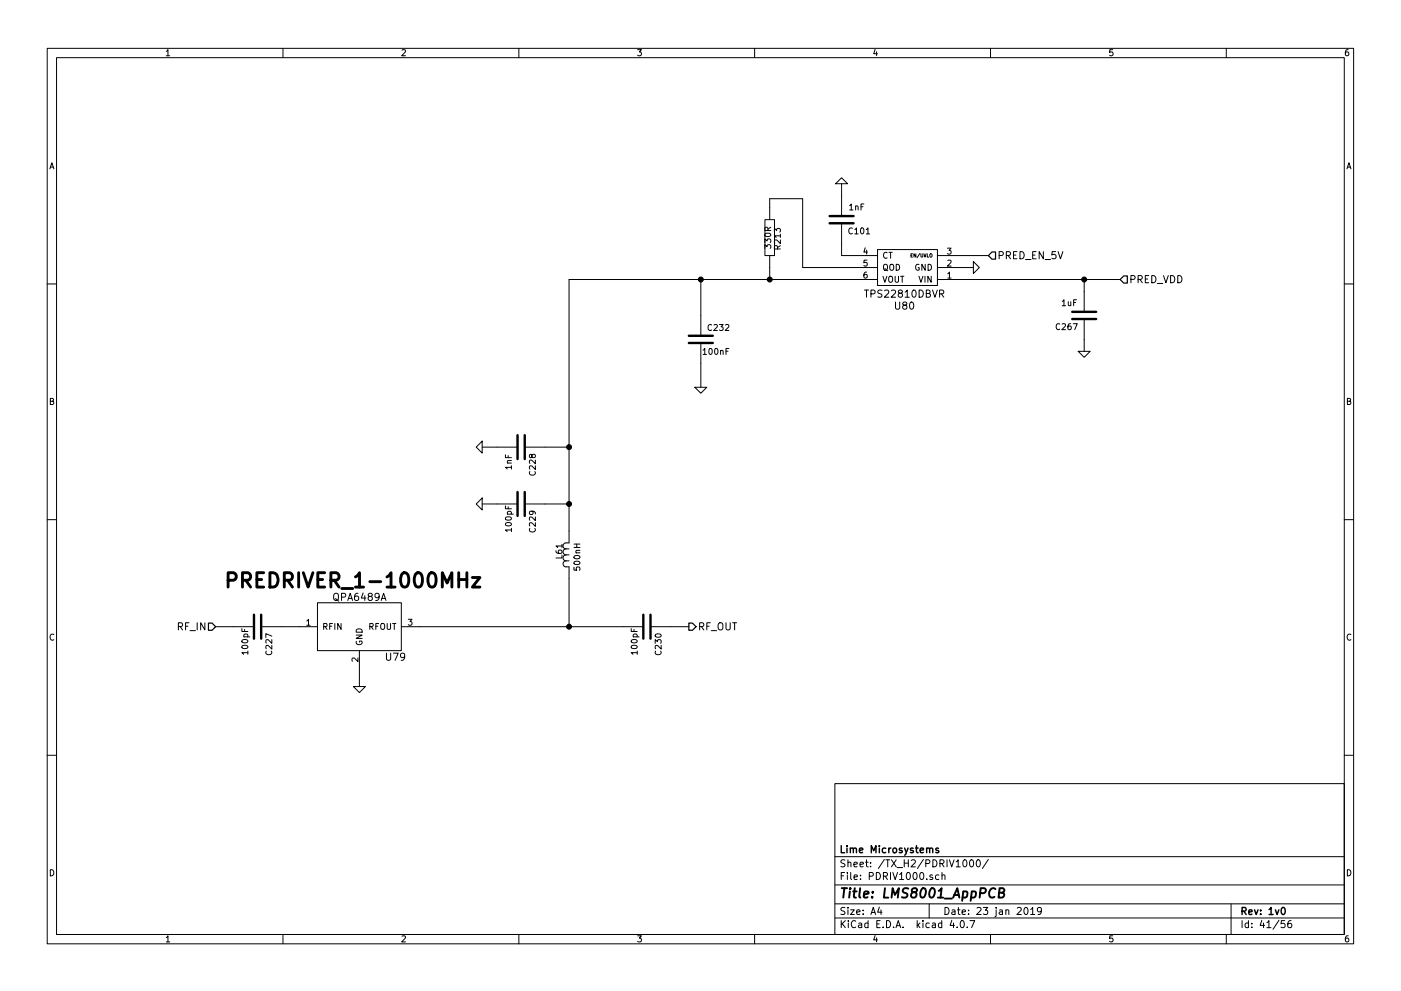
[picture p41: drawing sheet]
<svg xmlns="http://www.w3.org/2000/svg" width="297mm" height="210mm" viewBox="0 0 297 210" stroke-linecap="round" stroke-linejoin="round" font-family="sans-serif">
<g fill="none" stroke="#000" stroke-width=".21">
<path d="M10 10.3h277v189.9h-277zM12 12.2h273v186.1h-273zM35.3 10.9l.3-.4v1.3M35.3 11.8h.7M60 10.3v1.9M85.2 10.6l.5-.1 .3 .4-.8 .9h.8M110 10.3v1.9M135.2 10.5h.8l-.4 .5 .3 .1 .1 .2-.1 .4-.2 .1-.5-.1M160 10.3v1.9M185.5 10.5l-.3 .9h.8M185.9 11v.8M210 10.3v1.9"/>
<path d="M235.9 10.5h-.6v.6h.6l.1 .5-.3 .2-.4-.1M260 10.3v1.9M285.9 10.5l-.4 .1-.2 .2-.1 .8 .3 .2 .4-.1 .1-.4-.1-.2-.4-.1-.3 .3M10.6 35.8l.4-1.3 .4 1.3M10.7 35.5h.6M177.2 39l1.2-1.3 1.3 1.3zM178.4 39v6.8M285.6 35.8l.4-1.3 .4 1.3M285.7 35.5h.6M148.6 59.3v11.9M162.2 52.7v-.8l.4 .4 .1-.3h.6l.1 .1-.1 .6M162.2 51.5v-.8l.4 .4 .1-.4h.6l.1 .2-.1 .6"/>
<path d="M162.2 46.6h2v7.6h-2zM162.2 49.7a.76 .76 0 0 1 1.2 .2 .74 .74 0 0 1-1.2-.1zM162.8 48.9l-.1-.6h-.4l-.1 .6h1.2M163.2 46.6v-4.4h7v14.6h15.9M163.2 54.2v5.1M163.4 48.2l-.6 .4M164.2 49.2v-.7l.5 .4 .1-.4h.5l.2 .2-.2 .5M164.8 52.8v-.6h-.5l-.1 .6h1.3M165.5 50.9v.8l-1-.8-.3 .2 .1 .5M165.5 50h-1.3l.3 .4M165.5 52.1l-.7 .4M165.5 49.7v.7"/>
<path d="M178.4 47.4v6.8h7.7M180.1 43.6l.4-.3v1.2M180.1 44.5h.7M180.7 48.5a.56 .56 0 0 0-.7 .5 .56 .56 0 0 0 .7 .5M181.2 48.7l.4-.3v1.2M181.2 49.6h.7M181.4 43.8l.2-.1 .3 .1v.7M181.4 43.7v.8M182.5 48.5l.2-.1a.67 .67 0 0 1 .5 .6 .67 .67 0 0 1-.5 .6l-.3-.5zM182.5 43.9h.5M183.2 43.3h-.7v1.2M183.4 52.6l-.2 .9h.7"/>
<path d="M183.7 48.7l.3-.3v1.2M183.7 49.6h.7M183.7 57.7l-.3 .1-.2 .2v.7l.2 .3 .4-.1-.1-.6-.3-.1-.2 .2M183.7 53.1v.8M183.8 55.2h-.6v.6h.6v.5l-.2 .2-.4-.2M186.1 53h12.7v7.6h-12.7zM186.1 59.3h-65.5v55.9h-.6a.64 .64 0 0 0-.6 .6 .64 .64 0 0 0 .6 .7M187.2 58.6l.4 1.3 .4-1.3M187.4 56.3l.2-.2h.4l.2 .8a.42 .42 0 0 1-.3 .4 .42 .42 0 0 1-.4 0l-.2-.4zM187.6 57l.6 .4M188.1 53.6a.56 .56 0 0 0-.8 .6 .56 .56 0 0 0 .8 .5M188.5 58.8l.2-.2 .4 .1 .2 .8a.42 .42 0 0 1-.3 .3 .42 .42 0 0 1-.4 0l-.2-.3z"/>
<path d="M188.5 53.5h.7M188.7 56.3l.2-.2h.4l.2 .8a.42 .42 0 0 1-.2 .4 .42 .42 0 0 1-.5 0l-.2-.4zM188.8 53.5v1.3M189.8 58.6v1l.2 .3h.3l.2-.3v-1M190 56.1a.64 .64 0 0 1 .7 .6 .64 .64 0 0 1-.7 .6zM190.9 58.6h.7M191.3 58.6v1.3M193.1 54.2h.3M193.5 53.8h-.4v.8h.4M194.2 53.8v.8l-.4-.8v.8M194.8 58.6l.4 1.3 .5-1.3M194.8 56.1a.59 .59 0 0 0-.7 .6 .59 .59 0 0 0 .7 .6l.1-.5h-.2"/>
<path d="M195 53.8l-.6 .9M195.2 53.8l.2 .8 .3-.2v-.6M195.9 53.8l.2 .8 .2-.8M196.1 58.6v1.3M196.2 56.1v1.2l-.7-1.2v1.2M196.6 53.8v.8h.3M196.8 56.1a.64 .64 0 0 1 .7 .6 .64 .64 0 0 1-.7 .6zM197.2 53.9h.4v.6l-.2 .1-.3-.3zM197.4 58.6v1.3l-.7-1.3v1.3M198.8 56.8h7.6M198.8 59.3h38.7M198.8 54.2h10.7"/>
<path d="M200.9 52.6h.8l-.5 .5 .4 .1v.6l-.2 .1-.5-.1M200.9 58.1l.4-.4v1.3M200.9 55.3l.5-.1 .3 .3-.8 1h.8M200.9 59h.8M206.4 55.5l1.2 1.3-1.2 1.2zM211.8 54.2l.8-.1 .1-.2-.1-.4-.2-.1h-.6v1.5M213.4 54.2l.7-.1 .1-.2v-.4l-.3-.1h-.5v1.5M213.7 54.2l.5 .7M214.9 54.1h.5M215.6 53.4h-.7v1.5h.7M216.3 53.4a.77 .77 0 0 1 .9 .7 .77 .77 0 0 1-.9 .8zM217.4 55.1h1.2"/>
<path d="M218.9 54.1h.6M219.7 53.4h-.8v1.5h.8M221.2 53.4v1.5l-.9-1.5v1.5M221.6 55.1h1.1M223.8 53.4h-.7l-.1 .7 .2-.1h.5l.2 .6-.3 .3-.6-.1M224.3 53.4l.5 1.5 .5-1.5M229.9 59.3v6.9M239.8 59.3l.7-.1 .2-.2-.1-.4-.2-.1h-.6v1.5M241.3 59.3l.7-.1 .2-.2-.1-.4-.2-.1h-.6v1.5M241.7 59.3l.5 .7M242.8 59.2h.5M243.6 58.5h-.8v1.5h.8"/>
<path d="M244.2 58.5a.77 .77 0 0 1 .9 .7 .77 .77 0 0 1-.9 .8zM246.7 58.5l.5 1.5 .5-1.5M248.2 58.5a.77 .77 0 0 1 .9 .7 .77 .77 0 0 1-.9 .8zM249.7 58.5a.77 .77 0 0 1 .9 .7 .77 .77 0 0 1-.9 .8zM10 60.2h2M148.6 72.8v9.4M149.1 74.3l.3-.4v1.3M149.1 75.2h.7M150.4 74l.2-.1a.67 .67 0 0 1 .4 .7 .67 .67 0 0 1-.4 .6l-.3-.5zM150.9 69a.56 .56 0 0 0-.8 .5 .56 .56 0 0 0 .8 .5M151.4 69l.5-.1 .2 .3-.8 .9h.8M151.6 74l.2-.1a.67 .67 0 0 1 .4 .7 .67 .67 0 0 1-.4 .6l-.3-.5z"/>
<path d="M152.5 68.9h.8l-.4 .4 .4 .1v.6l-.2 .1-.6-.1M152.8 74.5l.2-.2 .3 .1v.8M152.8 74.3v.9M153.8 69l.5-.1 .2 .3-.8 .9h.8M153.9 74.5h.5M154.5 73.9h-.6v1.3M183.3 61.5h.8M183.7 61.5v1.6M184.7 62.4l.7-.1 .1-.3v-.3l-.3-.2h-.5v1.6M187 61.6l-.6-.1-.2 .2v.4l.6 .3 .2 .4-.3 .3-.6-.1M187.6 61.7l.5-.2 .3 .5-.9 1.1h.9M189 61.7l.6-.2 .3 .5-.9 1.1h.9"/>
<path d="M189.9 64.1v1.2l.3 .3h.2l.4-.3v-1.2M190.8 62.2l-.4-.3 .1-.2 .3-.2 .4 .1 .1 .2v.2l-.7 .3-.2 .2v.3l.4 .3h.2l.3-.3v-.3l-.3-.3M191.7 64.7l-.3-.3 .1-.2 .2-.1 .4 .1 .2 .2-.1 .2-.7 .2-.1 .2v.3l.3 .3h.3l.3-.3v-.3l-.3-.3M191.9 62l.5-.5v1.6M191.9 63.1h.9M193 64.2l.2-.1a.81 .81 0 0 1 .5 .7 .81 .81 0 0 1-.5 .8l-.2-.1-.2-.5zM193.6 61.6l.1-.1a.81 .81 0 0 1 .6 .8 .81 .81 0 0 1-.6 .8 .98 .98 0 0 1-.1-1.5zM194.9 61.5a.77 .77 0 0 1 .9 .8 .77 .77 0 0 1-.9 .8zM196.4 62.3l.7-.1 .1-.2-.1-.3-.7-.2v1.6h.6l.3-.3v-.2l-.4-.3M197.7 61.5l.5 1.6 .5-1.6M199.2 62.4l.7-.1 .2-.3-.1-.3-.2-.2h-.6v1.6M199.6 62.4l.5 .7"/>
<path d="M224.7 68.8a.56 .56 0 0 0-.8 .5 .56 .56 0 0 0 .8 .5M225.2 68.8l.5-.1 .2 .3-.8 .9h.8M225.2 64l.4-.4v1.3M225.2 64.9h.7M226.5 64v.8l.3 .1 .2-.2M227 68.7h-.4l-.1 .3-.1 .7 .2 .2 .5-.1-.1-.6h-.4l-.2 .2M227 64v.9M227.6 68.7h.8l-.5 1.2M227.6 64.2h.5M228.2 63.6h-.6v1.3M228.6 74.5h2.5l-1.2 1.3zM229.9 67.7v6.8"/>
<path d="M245.4 60.1h1.1M285 60.2h2M10.7 85.1h.5l.1-.5-.6-.1v1.3h.5l.2-.4-.3-.3M101 94.9l1.2-1.3v2.5zM102.2 94.9h7.5M107.2 96.5v.6h1.2M107.6 98.2h.8M107.7 96.7v.4M108.4 99.2h-1.2l.3 .3M108.4 97.7l-.8 .1v.3l.1 .1M108.4 98.8v.7M111.3 94.9h9.3"/>
<path d="M112.8 96.6l.2-.2h.4l.1 .2-.1 .4-.4 .1-.2-.1-.2-.6h-.3v.6l.2 .1 .3-.2M113.5 98.8v.8l-.9-.8-.4 .3 .1 .4M113.5 97.6v.8l-.9-.8-.4 .2 .1 .5M147.3 82.2h2.6l-1.3 1.2zM285.7 85.1h.5l.1-.5-.6-.1v1.3h.5l.2-.4-.3-.3M10 110.3h2M101 106.9l1.2-1.2v2.5zM102.2 106.9h7.5M107.2 107.3v.6h1.2M107.2 111a.76 .76 0 0 1 1.2 .3 .74 .74 0 0 1-1.2-.1zM107.3 109.8a.69 .69 0 0 1 1.1 .3 .74 .74 0 0 1-1.2-.1zM107.6 109.1h1.2"/>
<path d="M107.6 109.1v-.4l.2-.2 .6 .1v.5M107.7 107.5v.4M108.4 112.4h-1.2l.3 .4M108.4 112.1v.7M111.3 106.9h9.3M112.3 100a.56 .56 0 0 0 .6 .8 .56 .56 0 0 0 .5-.8M112.3 112.1a.56 .56 0 0 0 .6 .8 .56 .56 0 0 0 .5-.8M112.8 108.5l.2 .2v.4h-.7l-.1-.4 .3-.2h.7l.3 .3v.3M113.5 110.9v.8l-.9-.8-.4 .2 .1 .5M113.5 109.7v.8l-.9-.8-.4 .2 .1 .5M117.9 116.8v.4l.3 .2h.7l.3-.2-.2-.4h-.6v.4l.2 .2M119.2 117.8v.6h-1.3"/>
<path d="M119.2 115.8h-1.3l.3 .4M119.2 115.5v.7M120 119a.64 .64 0 0 0-.6 .7 .64 .64 0 0 0 .6 .6h.6v12.7M120 117.7a.64 .64 0 0 0-.6 .7 .64 .64 0 0 0 .6 .6M120 116.5a.64 .64 0 0 0-.6 .6 .64 .64 0 0 0 .6 .6M120 119h.6M120 117.7h.6M120 116.5h.6M121.7 116.1h1.3M121.7 115.4h1.3M121.7 119.2a.76 .76 0 0 1 1.3 .3 .74 .74 0 0 1-1.3-.1zM121.8 118a.69 .69 0 0 1 1.2 .3 .74 .74 0 0 1-1.3-.1z"/>
<path d="M122.1 117.3h.9M122.3 115.4v.7M123 116.8h-.8l-.1 .3 .1 .2M285 110.3h2M11.4 134.6a.58 .58 0 0 0-.8 .6 .58 .58 0 0 0 .8 .5M37.8 132.9h.8l.1-.3-.1-.3-.2-.2h-.6v1.5M38.2 132.9l.5 .7M39.3 132.9h.6M40.1 132.1h-.8v1.5M40.3 133.8h1.2M41.8 132.1v1.5M43.4 132.1v1.5l-.9-1.5v1.5"/>
<path d="M45.7 133h8.1M51.3 133.4v.6h1.3M51.3 137.1a.76 .76 0 0 1 1.3 .2 .74 .74 0 0 1-1.3-.1zM51.3 135.9a.76 .76 0 0 1 1.3 .2 .74 .74 0 0 1-1.3-.1zM51.7 135.1h1.3M51.8 135.1l-.1-.3 .2-.3 .6 .1v.5M51.9 133.5v.5M52.6 138.5h-1.3l.3 .3M52.6 138.1v.7M55.4 133h11.9M56.5 138.1a.56 .56 0 0 0 .5 .8 .56 .56 0 0 0 .5-.8M57.6 136.9v.8l-.9-.8-.3 .3 .1 .4"/>
<path d="M57.6 135.7v.8l-.9-.8-.3 .2 .1 .5M57.6 135l-1.2-.6v.9M65 131.7l.4-.3v1.3M65 132.7h.8M67.3 127.9h17.8v10.1h-17.8zM68.6 132.9h.6l.1-.5-.7-.1v1.2M68.9 132.9l.4 .6M69.9 132.9h.4M70.5 132.3h-.6v1.2M71 126a.5 .5 0 0 1 .5-.1 .5 .5 0 0 1 .3 .5l-.1 .8-.3 .2a.53 .53 0 0 1-.7-.5v-.5zM71 132.3v1.2M71 127l.8 .6"/>
<path d="M72.3 132.3v1.2l-.7-1.2v1.2M72.4 126.7l.8-.1 .1-.2-.1-.4-.2-.1h-.6v1.5M73.7 127.4l.5-1.5 .6 1.5M73.9 127h.7M75.5 134.7h1.3l-1.3 .8h1.3M75.6 136.1a.59 .59 0 0 0 .5 .7 .59 .59 0 0 0 .6-.7l-.5-.1v.2M75.6 133.6a.69 .69 0 0 1 .7-.1 .69 .69 0 0 1 .5 .6h-1.3zM75.9 139.6v.8l-.9-.8-.4 .2 .1 .5M75.9 125.9l-.4 .1a.99 .99 0 0 0 0 1.4l.5-.2v-.5l-.3-.2h-.2l-.3 .2M76.2 138v7.7M77 125.8l-.4 1.1h1M77.3 126.4v1"/>
<path d="M78.4 126.5l-.3-.3v-.2l.3-.1 .4 .1 .1 .2v.2l-.7 .2-.1 .2v.3l.3 .3h.2l.3-.3v-.3l-.3-.3M78.4 132.9h.6l.1-.5-.7-.1v1.2M78.7 132.9l.4 .6M79.7 132.9h.4M80.3 132.3h-.6v1.2M80.4 126.5l-.3 .3h-.3l-.3-.3 .1-.5 .5-.1a.96 .96 0 0 1-.1 1.5h-.3M80.8 132.5l.2-.2h.4l.2 .8a.42 .42 0 0 1-.3 .4 .42 .42 0 0 1-.4 0l-.2-.4zM80.8 127.4l.5-1.5 .5 1.5M80.9 127h.8M81.9 138.6v1.2l.3 .3h.3l.3-.3v-1.2M82.1 132.3v1l.2 .2h.3l.2-.2v-1M83.2 132.3h.7"/>
<path d="M83.4 138.6h1l-.6 1.5M83.6 132.3v1.2M85.1 133h51.3M85.8 139.2l-.3 .3h-.3l-.3-.3 .1-.5 .5-.1a.96 .96 0 0 1-.1 1.5h-.3M86.6 131.4h.8l-.5 .5 .4 .1v.5l-.2 .2-.5-.2M121.7 120.3v.6l.6 .1v-.7h.5l.2 .2-.2 .5M133.8 133.4v.6h1.3M133.9 135.9a.76 .76 0 0 1 1.2 .2 .74 .74 0 0 1-1.3-.1zM133.9 137a.69 .69 0 0 1 1.2 .3 .74 .74 0 0 1-1.3-.1zM134.2 135.1h1.3M134.3 135.1l-.1-.3 .3-.3 .5 .1v.5M134.4 133.5v.5"/>
<path d="M135.1 138.5h-1.3l.4 .3M135.1 138.1v.7M137.9 133h8.1M138.9 136.5v-.8l.5 .4 .1-.3h.6l.1 .1-.1 .6M139 134.7a.76 .76 0 0 1 1.2 .2 .74 .74 0 0 1-1.3-.1zM139 138.1a.56 .56 0 0 0 .5 .8 .56 .56 0 0 0 .6-.8M140.2 136.9v.8l-.9-.8-.4 .3 .1 .4M148.3 132.9h.8l.1-.3-.1-.3-.2-.2h-.6v1.5M148.7 132.9l.5 .7M149.9 132.9h.5M150.6 132.1h-.7v1.5M150.8 133.8h1.2"/>
<path d="M152.3 132.4a.5 .5 0 0 1 .6-.3 .5 .5 0 0 1 .4 .5l-.1 .8-.3 .2a.53 .53 0 0 1-.7-.5zM153.9 132.1v1.3l.3 .2h.3l.3-.2v-1.3M155.3 132.1h.9M155.8 132.1v1.5M286.4 134.6a.58 .58 0 0 0-.8 .6 .58 .58 0 0 0 .8 .5M74.9 145.7h2.6l-1.3 1.2zM10 160.2h2M177 166.3h108v32h-108zM285 160.2h2M10.7 184.5a.65 .65 0 0 1 .7 .7 .65 .65 0 0 1-.7 .6zM35.3 198.9l.3-.4v1.3M35.3 199.8h.7"/>
<path d="M60 198.3v1.9M85.2 198.6l.5-.1 .3 .4-.8 .9h.8M110 198.3v1.9M135.2 198.5h.8l-.4 .5 .3 .1 .1 .2-.1 .4-.2 .1-.5-.1M160 198.3v1.9M177 194.8h108M177 191.8h108M177 187.8h108M177 181.8h108M178.4 195.3v1.5M178.4 185.8h.5M178.6 196l.6 .8"/>
<path d="M179.1 185.1h-.7v1.5M179.1 192.6l-.5-.1-.3 .3 .1 .3 .7 .4v.4l-.2 .1-.6-.1M179.1 182.5l-.5-.1-.3 .3 .1 .3 .7 .4v.4l-.2 .1-.6-.1M179.2 195.3l-.8 .9M179.7 185.1v.2M179.7 185.6v1M179.8 192.5v.2M179.8 183.1l.2-.2 .4 .1v.9M179.8 182.4v1.5M179.8 193v1M179.9 195.3v.2M179.9 195.8v1"/>
<path d="M180.3 193h.8l-.8 1h.8M180.4 185.1v1.3l.2 .2M181.1 183.4l.7-.1-.1-.3-.4-.1-.2 .2v.7h.6M181.1 186.1l.7-.1-.1-.3-.4-.1-.2 .2 .1 .7h.5M181.4 195.5a.71 .71 0 0 0-1 .5 .71 .71 0 0 0 .8 .8l.2-.1M181.6 193.5l.7-.1v-.3l-.4-.1-.3 .2 .1 .7h.6M182.1 195.9h.6v.9M182.3 183.4l.8-.1-.1-.3-.4-.1-.3 .2 .1 .7h.6M182.4 186.5v.1M182.4 185.7v.1M182.7 196.2l-.7 .3 .2 .3 .5-.1M183 193.9v.1"/>
<path d="M183 193.1v.1M183.5 182.9h.6M183.7 182.4v1.3l.4 .2M184 195.9l-.4-.1-.3 .3 .1 .6 .2 .1 .4-.1M184 195.3v1.5M184.3 185.9l.7-.1 .2-.2-.1-.3-.2-.2h-.6v1.5M184.6 183.8v.1M184.6 183v.1M184.7 194l.4-1.5 .5 1.5M184.8 193.6h.7M185.5 198.5l-.3 .9h.8M185.8 185.1a.76 .76 0 0 1 .9 .8 .76 .76 0 0 1-.9 .7z"/>
<path d="M185.9 199v.8M185.9 196h.5M186.4 192.5l-.3 1h.9M186.6 195.3h-.7v1.5h.7M186.8 193v1M187.2 196.7v.1M187.3 185.9l.7-.1 .2-.2-.1-.3-.2-.2h-.6v1.5M187.5 182.3l-1.3 2M187.7 185.9l.5 .7M187.8 182.4h.8M188 195.3a.76 .76 0 0 1 .8 .8 .76 .76 0 0 1-.8 .7zM188.2 182.4v1.5"/>
<path d="M188.8 185.1v1.5M189 182.4l1 1.5M189.3 185.1l.5 1.5 .5-1.5M189.5 196.7v.1M190 196.8l.4-1.5 .6 1.5M190 182.4l-1 1.5M190.1 196.4h.7M190.2 184.1h1.2M190.7 185.5l.5-.4v1.5M190.7 186.6h.9M191.5 196.7v.1M191.7 182.4v1.5"/>
<path d="M191.7 183.1h.9M192.3 185.3l.2-.2a.8 .8 0 0 1 .5 .8 .8 .8 0 0 1-.5 .7l-.3-.6zM192.6 182.4v1.5M193.2 182.6l.6-.2 .3 .4-1 1.1h1M193.8 185.2l.1-.1a.8 .8 0 0 1 .6 .8 .8 .8 0 0 1-.6 .7 .97 .97 0 0 1-.1-1.4zM194.5 195.3v1.5M194.6 196.3l.4 .5M195 195.8l-.5 .6M195.1 185.3l.3-.2a.8 .8 0 0 1 .5 .8 .8 .8 0 0 1-.5 .7l-.4-.6zM195.7 195.3v.2M195.7 195.8v1M195.8 182.3l-1.3 2"/>
<path d="M196.3 183.2l.7-.1 .2-.2-.1-.3-.2-.2h-.6v1.5M196.5 186.5v.1M197 191.8v3M197 195.9l-.4-.1-.3 .3 .1 .6 .2 .1 .4-.1M197.7 195.9h.6v.9M197.7 185.7l-.3-.1-.3 .2 .1 .2 .5 .2v.3h-.6M197.8 182.4a.76 .76 0 0 1 .9 .8 .76 .76 0 0 1-.9 .7zM198.3 196.2l-.7 .3 .2 .3 .5-.1M199.1 185.7l-.5-.1-.3 .3 .1 .6 .2 .1 .5-.1M199.3 183.2l.7-.1 .2-.2-.1-.3-.2-.2h-.6v1.5M199.6 183.2l.6 .7M199.7 195.9l-.5-.1-.2 .3v.6l.2 .1 .5-.1"/>
<path d="M199.7 195.3v1.5M199.7 185.7l.2-.1 .4 .1 .1 .9M199.7 185.1v1.5M200.4 192.5a.76 .76 0 0 1 .8 .8 .76 .76 0 0 1-.8 .7zM200.8 182.4v1.5M201.3 182.4l.5 1.5 .5-1.5M201.8 195.2l-.4 1.1h1M201.9 193.1h.5l.1 .9M202.2 195.8v1M202.5 193.4l-.7 .3 .2 .3 .5-.1M202.7 182.8l.4-.4v1.5M202.7 183.9h.9"/>
<path d="M202.9 196.7v.1M203 193h.6M203.2 192.5v1.3l.4 .2M203.8 195.4l.1-.1a.8 .8 0 0 1 .6 .8 .8 .8 0 0 1-.6 .7 .97 .97 0 0 1-.1-1.4zM204 193.5l.7-.1-.1-.3-.4-.1-.2 .2 .1 .7h.5M204.3 182.6l.2-.2a.8 .8 0 0 1 .5 .8 .8 .8 0 0 1-.5 .7l-.4-.5zM205.1 196.7v.1M205.4 193.9v.1M205.4 193.1v.1M205.6 195.3h1.1l-.7 1.5M205.7 182.6l.2-.2a.8 .8 0 0 1 .5 .8 .8 .8 0 0 1-.5 .7l-.3-.5zM207.1 192.7l.6-.2 .3 .5-.9 1h.9"/>
<path d="M207.1 182.6l.2-.2a.8 .8 0 0 1 .6 .8 .8 .8 0 0 1-.6 .7l-.3-.5zM208.5 192.5h.9l-.5 .6 .4 .1v.7l-.2 .1-.6-.1M209.5 182.3l-1.2 2M210 198.3v1.9M211.2 193v1.3l-.3 .2M211.2 192.5v.2M211.9 193.1h.6v.9M212.5 193.4l-.7 .3 .3 .3 .4-.1M213.3 193.2l.2-.2 .3 .1 .1 .9M213.3 193v1M215.7 192.7l.6-.2 .2 .5-.9 1h.9M217.2 192.7l.2-.2a.8 .8 0 0 1 .6 .8 .8 .8 0 0 1-.6 .7l-.3-.5z"/>
<path d="M218.5 193l.4-.5v1.5M218.5 194h.9M220.8 193.2l-.3 .3h-.3l-.3-.3v-.4l.3-.3h.3l.3 .3a1.01 1.01 0 0 1-.4 1.2h-.3M235.9 198.5h-.6v.7l.6-.1 .1 .5-.3 .2-.4-.1M260 198.3v1.9M261 191.8v6.5M263.3 195.3v1.5M264.7 195.9l-.4-.1-.3 .3 .1 .6 .2 .1 .4-.1M264.7 195.3v1.5M265.4 196.7v.1M265.4 195.9v.1M267.5 195.2l-.3 1.1h.9"/>
<path d="M267.9 195.8v1M268.6 195.8l.4-.5v1.5M268.6 196.8h.9M271.2 195.2l-1.3 2M272.4 195.3h-.7l-.1 .7h.7l.2 .2-.1 .5-.2 .1-.6-.1M273.7 195.3l-.4 .1a1.11 1.11 0 0 0-.1 1.3l.4 .1 .2-.1 .1-.5-.3-.3-.4 .1-.2 .2M285.7 184.5a.65 .65 0 0 1 .7 .7 .65 .65 0 0 1-.7 .6zM285.9 198.5l-.4 .1-.2 .3-.1 .7 .3 .2 .4-.1 .1-.4-.1-.2-.4-.1-.3 .3"/>
</g>
<g fill="none" stroke="#000" stroke-width=".3">
<path d="M178.4 179.4v1.5h.7M179.6 179.4v.2M179.6 179.9v1M180.3 179.9v1M186.4 179.4v.2M186.4 179.9v1M188.4 179.9v1M188.9 179.9l-.5 .3M191.8 179.9l.4 1M192.5 179.9l-.5 1.4-.2 .1M194.1 179.9h.6M194.3 179.4v1.3l.4 .2"/>
<path d="M196.5 179.9v1M180.3 180.1l.2-.2 .4 .1v.9M180.9 180.1l.3-.2 .3 .1 .1 .9M182.2 180.4l.7-.1v-.3l-.5-.1-.2 .2 .1 .7h.6M184.7 180.9v-1.5l.5 1.1 .5-1.1v1.5M187.8 180l-.4-.1-.3 .3v.6l.3 .1 .4-.1M189.4 180.1l.2-.2 .4 .2 .1 .5-.1 .2-.4 .1-.2-.1zM191.2 180l-.3-.1-.2 .2v.3l.5 .1v.3h-.5M193.6 180l-.4-.1-.2 .2 .1 .3 .5 .1v.3h-.6M195.1 180.4l.7-.1v-.3l-.5-.1-.2 .2 .1 .7h.6M196.5 180.1l.2-.2 .4 .1v.9M197.1 180.1l.2-.2 .4 .1 .1 .9"/>
<path d="M199 180l-.4-.1-.2 .2 .1 .3 .5 .1v.3h-.6M263.3 193.3l.8-.1 .1-.2-.1-.3-.2-.2h-.6v1.5M263.7 193.3l.5 .7M264.8 193.5l.7-.1-.1-.3-.4-.1-.2 .2v.7h.6M266 193l.3 1 .4-1M267.3 193.9v.1M267.3 193.1v.1M269.1 193l.4-.5v1.5M269.1 194h.8M270.4 193l.4 1 .3-1M271.8 192.7l.2-.2a.8 .8 0 0 1 .5 .8 .8 .8 0 0 1-.5 .7l-.4-.5z"/>
</g>
<g fill="none" stroke="#000" stroke-width=".41">
<path d="M178.5 188.4h1.1M179 188.4l-.2 2M180.2 189.1l-.2 1.3M180.3 188.4l-.1 .2 .2-.1-.1-.1-.1 .2M180.9 189.1h.7M181.2 188.4l-.2 1.8 .1 .1 .4 .1M182.4 188.4l-.2 1.8 .2 .2M183.2 189.8l.9-.2v-.4l-.6-.1-.3 .3v.9h.7M184.9 190.3v.1M185.1 189.2l-.1 .2-.1-.1 .2-.1-.1 .2M187.6 188.4l-.2 2h.9M189 190.4l.3-2 .4 1.5 .9-1.5-.3 2"/>
<path d="M192.6 188.5l-.8-.1-.3 .2v.6l.8 .4 .1 .5-.4 .3-.8-.1M193.6 189.3l-.2-.2-.1-.3a.66 .66 0 0 1 1-.3l.2 .3-.2 .3-.7 .2-.4 .4v.6l.7 .1a.68 .68 0 0 0 .3-1l-.2-.1M195.4 188.6l.1-.1a.45 .45 0 0 1 .8 .3l-.1 .9-.2 .6-.3 .1-.5-.1a1.65 1.65 0 0 1 .2-1.7zM197.4 188.5a.45 .45 0 0 1 .8 .3l-.2 1.3-.2 .2-.4 .1a1.27 1.27 0 0 1 0-1.9zM198.8 190.4h1.2M199 189l.6-.6-.2 2M200.3 190.6h1.5M202.1 190.4l.9-2 .4 2M202.3 189.9h1M204.2 189.2l.6-.1 .3 .2-.1 1a.67 .67 0 0 1-.9 0M204.2 189.1l-.2 2M206 189.2l.6-.1 .3 .2-.1 1a.67 .67 0 0 1-.9 0"/>
<path d="M206 189.1l-.2 2M207.8 189.5l1-.1a.56 .56 0 0 0 .1-.9l-1-.1-.2 2M211 188.6a.87 .87 0 0 0-1 0 .87 .87 0 0 0-.3 1 .69 .69 0 0 0 .3 .8 .69 .69 0 0 0 .8-.1M211.8 189.4l.9-.1a.46 .46 0 0 0 .3-.5 .46 .46 0 0 0-.4-.4h-.7l-.2 2h.8l.3-.1 .1-.5-.4-.4"/>
</g>
<g fill="#000" stroke="#000" stroke-width=".25">
<circle cx="148.6" cy="59.3" r=".51"/>
<circle cx="163.2" cy="59.3" r=".51"/>
<circle cx="229.9" cy="59.3" r=".51"/>
<circle cx="120.7" cy="94.9" r=".51"/>
<circle cx="120.7" cy="106.9" r=".51"/>
<circle cx="120.7" cy="133" r=".51"/>
</g>
<path d="M209.5 54.2l.8-.7h.8v1.5h-.8zM238.3 58.5h.7v1.6h-.7l-.8-.8zM44.2 132.2h.8l.7 .8-.7 .7h-.8zM146 132.2h.8l.8 .8-.8 .7h-.8z" fill="none" stroke="#000" stroke-width=".25"/>
<g fill="none" stroke="#000" stroke-width=".51">
<path d="M175.9 45.8h5.1M175.9 47.4h5.1M146 72.8h5.1M146 71.2h5.1M227.3 66.2h5.1M227.3 67.7h5.1M109.7 92.3v5.1M111.3 92.3v5.1M109.7 104.4v5.1M111.3 104.4v5.1M53.8 130.4v5.1M55.4 130.4v5.1"/>
<path d="M136.4 130.4v5.1M137.9 130.4v5.1"/>
</g>
<g fill="none" stroke="#000" stroke-width=".61">
<path d="M48.4 123.1h1.1a.83 .83 0 0 0 .6-.8 .83 .83 0 0 0-.6-.8h-1.1v3.1M51.4 123.1h1.2a.83 .83 0 0 0 .6-.8 .83 .83 0 0 0-.6-.8h-1.2v3.1M52.1 123.1l1 1.5M54.5 123h1M55.9 121.5h-1.4v3.1h1.4M57.2 121.5a1.6 1.6 0 0 1 1.6 .8 1.6 1.6 0 0 1-.1 1.8l-.3 .3-1.2 .2zM60.3 123.1h1.1a.83 .83 0 0 0 .6-.8 .83 .83 0 0 0-.6-.8h-1.1v3.1M61 123.1l1 1.5M63.3 121.5v3.1M64.3 121.5l1 3.1 1-3.1M67.4 123h1M68.8 121.5h-1.4v3.1h1.4"/>
<path d="M70.2 123.1h1.1a.83 .83 0 0 0 .6-.8 .83 .83 0 0 0-.6-.8h-1.1v3.1M70.9 123.1l1 1.5M72.5 124.9h2.3M75.4 122.4l.8-.9v3.1M75.4 124.6h1.7M78.4 123.4h2.3M82 122.4l.9-.9v3.1M82 124.6h1.8M85.4 121.7a.72 .72 0 0 1 1.1 .4 1.79 1.79 0 0 1-.5 2.5 .72 .72 0 0 1-.9-.6 2.35 2.35 0 0 1 .3-2.3zM88.1 121.8a.73 .73 0 0 1 .8-.3 .73 .73 0 0 1 .5 .6 1.79 1.79 0 0 1-.6 2.5 .72 .72 0 0 1-.8-.6 2.59 2.59 0 0 1 .1-2.2zM91 121.8a.73 .73 0 0 1 .8-.3 .73 .73 0 0 1 .5 .6 1.79 1.79 0 0 1-.6 2.5 .72 .72 0 0 1-.8-.6 2.59 2.59 0 0 1 .1-2.2zM93.8 124.6v-3.1l1 2.2 1-2.2v3.1"/>
<path d="M97.3 123h1.7M97.3 121.5v3.1M99 121.5v3.1M100.2 122.5h1.6l-1.6 2.1h1.6"/>
</g>
</svg>
